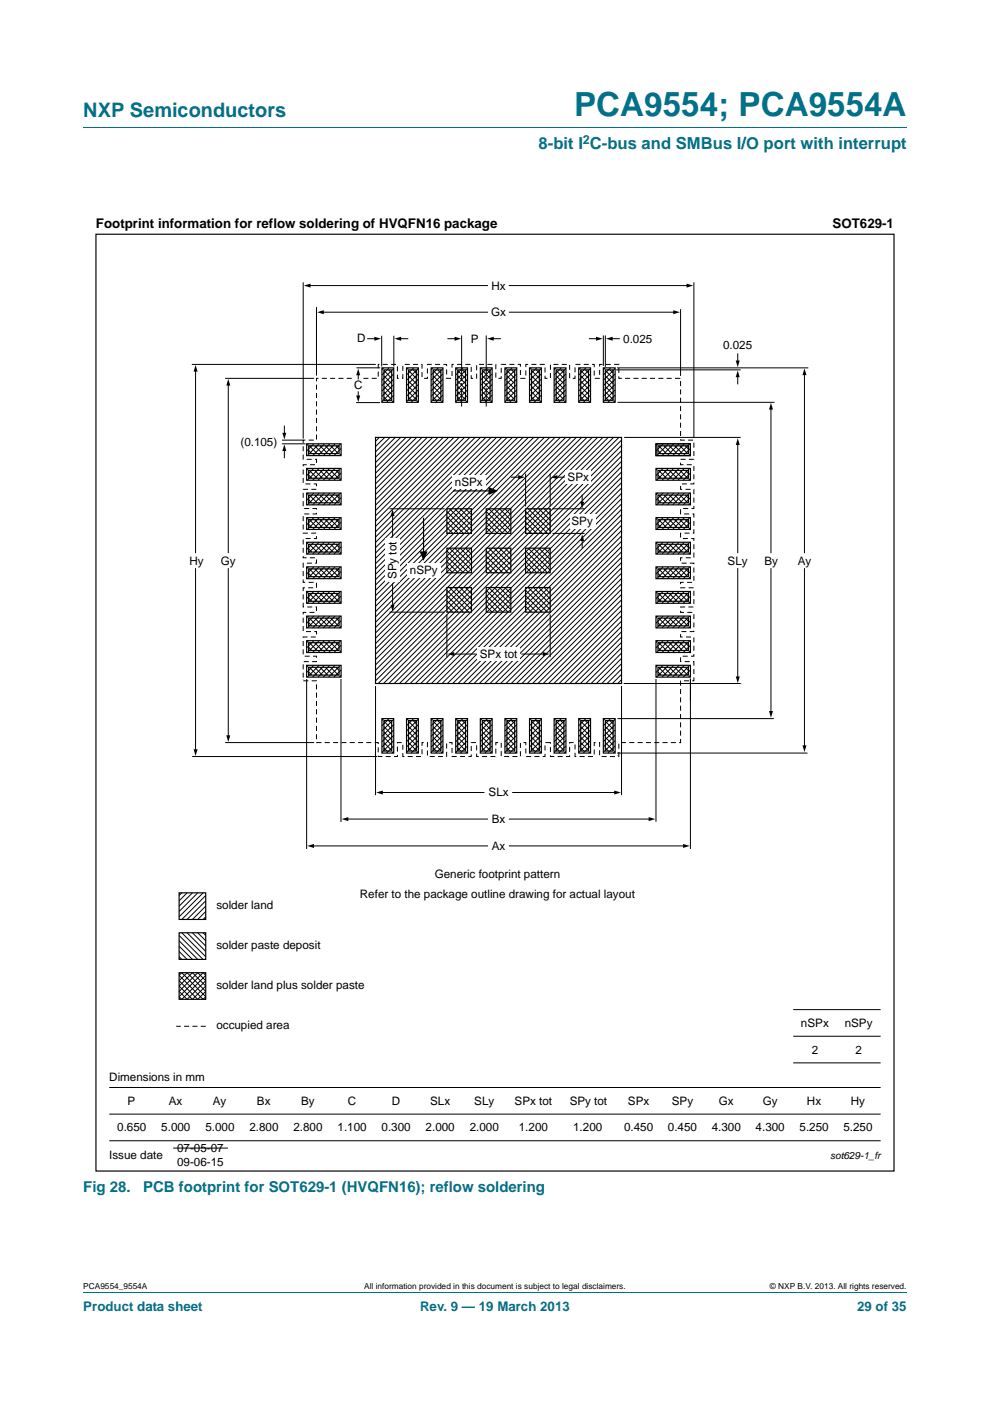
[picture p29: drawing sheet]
<svg xmlns="http://www.w3.org/2000/svg" width="210mm" height="297mm" viewBox="0 0 210 297" stroke-linecap="round" stroke-linejoin="round" font-family="sans-serif">
<defs><g id="words">
<text font-size="7" fill="#00718a" x="121.8" y="24.6">PCA9554; PCA9554A</text>
<text font-size="4.2" fill="#00718a" x="17.7" y="24.9">NXP Semiconductors</text>
<text font-size="3.5" fill="#00718a" x="114.2" y="31.6">8-bit I C-bus and SMBus I/O port with interrupt</text>
<g font-size="3.2" fill="#00718a">
<text x="17.7" y="252.6">Fig 28.</text>
<text x="30.4" y="252.6">PCB footprint for SOT629-1 (HVQFN16); reflow soldering</text>
</g>
<g font-size="2.8">
<text x="20.4" y="48.4">Footprint information for reflow soldering of HVQFN16 package</text>
<text x="176.6" y="48.4">SOT629-1</text>
</g>
<g font-size="2.8" fill="#00718a">
<text x="17.7" y="277.9">Product data sheet</text>
<text x="89.1" y="277.9">Rev. 9 — 19 March 2013</text>
<text x="181.8" y="277.9">29 of 35</text>
</g>
<text font-size="2.6" fill="#00718a" x="123.6" y="30.5">2</text>
<g font-size="2.5">
<text x="104.2" y="61.4">Hx</text>
<text x="104.2" y="67">Gx</text>
<text x="75.7" y="72.6">D</text>
<text x="99.9" y="72.7">P</text>
<text x="132.2" y="72.7">0.025</text>
<text x="153.4" y="74.1">0.025</text>
<text x="75.1" y="82.6">C</text>
<text x="51" y="94.5">(0.105)</text>
<text x="96.5" y="103.1">nSPx</text>
<text x="120.4" y="102">SPx</text>
<text x="121.2" y="111.4">SPy</text>
<text x="40.2" y="119.7">Hy</text>
<text x="46.8" y="119.7">Gy</text>
<text x="154.3" y="119.7">SLy</text>
<text x="162.1" y="119.7">By</text>
<text x="169.2" y="119.7">Ay</text>
<text x="84.1" y="122.8" transform="rotate(-90 84.1 122.8)">SPy tot</text>
<text x="86.9" y="121.7">nSPy</text>
<text x="101.8" y="139.5">SPx tot</text>
<text x="103.6" y="168.8">SLx</text>
<text x="104.3" y="174.4">Bx</text>
<text x="104.3" y="180.2">Ax</text>
<text x="76.3" y="190.4">Refer to the package outline drawing for actual layout</text>
<text x="92.2" y="186.2">Generic footprint pattern</text>
<text x="45.9" y="192.8">solder land</text>
<text x="45.9" y="201.2">solder paste deposit</text>
<text x="45.9" y="209.7">solder land plus solder paste</text>
<text x="45.9" y="218.2">occupied area</text>
<text x="169.9" y="217.7">nSPx</text>
<text x="179.2" y="217.7">nSPy</text>
<text x="172.2" y="223.4">2</text>
<text x="181.4" y="223.4">2</text>
<text x="23.2" y="229.2">Dimensions in mm</text>
<text x="24.9" y="239.9">0.650</text>
<text x="27.1" y="234.2">P</text>
<text x="34.2" y="239.9">5.000</text>
<text x="35.8" y="234.2">Ax</text>
<text x="43.6" y="239.9">5.000</text>
<text x="45.1" y="234.2">Ay</text>
<text x="52.9" y="239.9">2.800</text>
<text x="54.5" y="234.2">Bx</text>
<text x="62.2" y="239.9">2.800</text>
<text x="63.9" y="234.2">By</text>
<text x="71.6" y="239.9">1.100</text>
<text x="73.8" y="234.2">C</text>
<text x="80.9" y="239.9">0.300</text>
<text x="83.1" y="234.2">D</text>
<text x="90.3" y="239.9">2.000</text>
<text x="91.2" y="234.2">SLx</text>
<text x="99.6" y="239.9">2.000</text>
<text x="100.6" y="234.2">SLy</text>
<text x="109.2" y="234.2">SPx tot</text>
<text x="110" y="239.9">1.200</text>
<text x="120.8" y="234.2">SPy tot</text>
<text x="121.6" y="239.9">1.200</text>
<text x="132.4" y="239.9">0.450</text>
<text x="133.2" y="234.2">SPx</text>
<text x="141.7" y="239.9">0.450</text>
<text x="142.5" y="234.2">SPy</text>
<text x="151" y="239.9">4.300</text>
<text x="152.5" y="234.2">Gx</text>
<text x="160.3" y="239.9">4.300</text>
<text x="161.8" y="234.2">Gy</text>
<text x="169.6" y="239.9">5.250</text>
<text x="171.2" y="234.2">Hx</text>
<text x="178.9" y="239.9">5.250</text>
<text x="180.5" y="234.2">Hy</text>
<text x="23.2" y="245.7">Issue date</text>
<text x="37.6" y="244.2">07-05-07</text>
<text x="37.6" y="247.2">09-06-15</text>
</g>
<text font-size="2.1" x="176.1" y="245.8">sot629-1_fr</text>
<g font-size="1.8">
<text x="17.7" y="273.3">PCA9554_9554A</text>
<text x="77.2" y="273.3">All information provided in this document is subject to legal disclaimers.</text>
<text x="163.3" y="273.3">© NXP B.V. 2013. All rights reserved.</text>
</g>
</g></defs>
<path d="M17.7 27h174.6M17.7 273.9h174.6" fill="none" stroke="#00718a" stroke-width=".21"/>
<g fill="none" stroke="#000" stroke-width=".25">
<path d="M20.4 49.7h169.2v198.6h-169.2zM81 78h2.5v7.3h-2.5zM86.2 78h2.5v7.3h-2.5zM91.4 78h2.5v7.3h-2.5zM96.7 78h2.5v7.3h-2.5zM101.9 78h2.5v7.3h-2.5zM107.1 78h2.5v7.3h-2.5zM112.3 78h2.5v7.3h-2.5zM117.5 78h2.5v7.3h-2.5zM122.7 78h2.6v7.3h-2.6zM128 78h2.5v7.3h-2.5zM65 94.1h7.3v2.5h-7.3z"/>
<path d="M65 99.3h7.3v2.5h-7.3zM79.7 92.7h52.1v52.2h-52.1zM139.1 99.3h7.3v2.5h-7.3zM139.1 94.1h7.3v2.5h-7.3zM65 104.5h7.3v2.5h-7.3zM65 115h7.3v2.5h-7.3zM65 109.8h7.3v2.5h-7.3zM89.8 109.9v8.2M94.8 116.2h5.2v5.2h-5.2zM94.8 107.9h5.2v5.2h-5.2zM96.3 104.1h8.5M103.1 116.2h5.2v5.2h-5.2z"/>
<path d="M103.1 107.9h5.2v5.2h-5.2zM111.5 116.2h5.2v5.2h-5.2zM111.5 107.9h5.2v5.2h-5.2zM139.1 109.8h7.3v2.5h-7.3zM139.1 104.5h7.3v2.5h-7.3zM139.1 115h7.3v2.5h-7.3zM65 120.2h7.3v2.5h-7.3zM65 130.6h7.3v2.5h-7.3zM65 135.8h7.3v2.5h-7.3zM65 125.4h7.3v2.5h-7.3zM94.8 124.6h5.2v5.2h-5.2zM103.1 124.6h5.2v5.2h-5.2z"/>
<path d="M111.5 124.6h5.2v5.2h-5.2zM139.1 125.4h7.3v2.5h-7.3zM139.1 135.8h7.3v2.5h-7.3zM139.1 130.6h7.3v2.5h-7.3zM139.1 120.2h7.3v2.5h-7.3zM65 141.1h7.3v2.5h-7.3zM81 152.4h2.5v7.3h-2.5zM86.2 152.4h2.5v7.3h-2.5zM91.4 152.4h2.5v7.3h-2.5zM96.7 152.4h2.5v7.3h-2.5zM101.9 152.4h2.5v7.3h-2.5zM107.1 152.4h2.5v7.3h-2.5z"/>
<path d="M112.3 152.4h2.5v7.3h-2.5zM117.5 152.4h2.5v7.3h-2.5zM122.7 152.4h2.6v7.3h-2.6zM128 152.4h2.5v7.3h-2.5zM139.1 141.1h7.3v2.5h-7.3z"/>
</g>
<g fill="none" stroke="#000" stroke-width=".21">
<path d="M64.3 59.9v33.1M147.2 59.9v32.8M40.7 77.3h39M41.5 78.5v38.7M65.6 60.5h37.8M67.1 65.1v14.5M68.4 66.2h35M78 71.8h1.7M81 71.2v6.5M83.5 71.2v6.5M84.8 71.8h1.7M95 71.8h1.7"/>
<path d="M97.9 71.1v9.7M103.1 71.1v9.7M104.4 71.8h1.7M108 66.2h35.1M108 60.5h37.9M125 71.8h1.7M128 71.1v6.5M128.4 71.1v6.7M129.7 71.8h1.7M130.7 78.4h26.4M130.9 78h40.5M144.4 65.5v14.2"/>
<path d="M156.5 75v1.7M156.5 79.7v1.7M170.6 79.2v38M47.8 80.2h18.8M48.4 81.5v35.7M59.8 93.3h4.5M59.8 94.1h5M60.3 90.4v1.6M60.3 95.3v1.7M80.5 92.7l-.8 .9M81.6 92.7l-1.9 2M82.7 92.7l-3 3.1"/>
<path d="M83.8 92.7l-4.1 4.2M85 92.7l-5.3 5.4M86.1 92.7l-6.4 6.5M87.2 92.7l-7.5 7.6M88.4 92.7l-8.7 8.8M89.5 92.7l-9.8 9.9M90.6 92.7l-10.9 11M91.8 92.7l-12.1 12.1M92.9 92.7l-13.2 13.3M94 92.7l-14.3 14.4M95.1 92.7l-15.5 15.5M96.3 92.7l-16.7 16.7"/>
<path d="M97.4 92.7l-17.8 17.8M97.9 81.2v.6M97.9 82.2v4M98.5 92.7l-18.9 18.9M99.7 92.7l-20.1 20M100.8 92.7l-21.2 21.2M101.9 92.7l-22.3 22.3M103 92.7l-23.4 23.4M103.1 81.2v.6M103.1 82.2v4M104.2 92.7l-24.6 24.6M105.3 92.7l-25.7 25.7"/>
<path d="M106.4 92.7l-26.8 26.8M107.6 92.7l-28 27.9M108.7 92.7l-29.1 29.1M109.8 92.7l-30.2 30.2M110.9 92.7l-31.3 31.3M112.1 92.7l-32.5 32.5M113.2 92.7l-33.6 33.6M114.3 92.7l-34.7 34.7M115.5 92.7l-35.9 35.9M116.6 92.7l-37 37M117.7 92.7l-38.1 38.1M118.8 92.7l-39.2 39.2"/>
<path d="M120 92.7l-40.4 40.4M121.1 92.7l-41.5 41.5M122.2 92.7l-42.6 42.6M123.4 92.7l-43.8 43.8M124.5 92.7l-44.9 44.9M125.6 92.7l-46 46M126.7 92.7l-47.1 47.1M127.9 92.7l-48.3 48.3M129 92.7l-49.4 49.4M130.1 92.7l-50.5 50.5M131 85.3h33.3M131.3 92.7l-51.7 51.7"/>
<path d="M131.8 99.1h.1M131.8 93.3l-51.6 51.6M131.8 94.4l-50.5 50.5M131.8 95.6l-49.3 49.3M131.8 96.7l-48.2 48.2M131.8 97.8l-47.1 47.1M131.8 99l-45.9 45.9M132.4 92.7h24.7M146.4 94.1h.1M156.5 94.1v23.1M163.5 86.6v30.6M82.6 107.9h11.7"/>
<path d="M83.3 109.1v4.8M108.5 101.2h1.7M111.5 100.4v7M116.7 100.4v7M117.2 107.9h6.8M117.2 113.1h6.8M117.9 101.2h1.7M123.5 105v1.7M123.5 114.4v1.7M131.8 100.1l-44.8 44.8M131.8 101.2l-43.7 43.7M131.8 102.3l-42.6 42.6"/>
<path d="M131.8 103.5l-41.4 41.4M131.8 104.6l-40.3 40.3M131.8 105.7l-39.2 39.2M131.8 106.9l-38 38M131.8 108l-36.9 36.9M131.8 109.1l-35.8 35.8M131.8 110.2l-34.7 34.7M131.8 111.4l-33.5 33.5M131.8 112.5l-32.4 32.4M131.8 113.6l-31.3 31.3M131.8 114.8l-30.1 30.1M131.8 115.9l-29 29"/>
<path d="M131.8 117l-27.9 27.9M131.8 118.1l-26.7 26.8M131.8 119.3l-25.6 25.6M41.5 120.6v38.5M48.4 120.6v35.6M82.6 129.8h11.7M83.3 123.7v4.8M94.8 130.3v9M96.1 138.7h4.7M110.7 138.7h4.7M116.7 130.3v9M131.8 120.4l-24.5 24.5"/>
<path d="M131.8 121.5l-23.4 23.4M131.8 122.7l-22.2 22.2M131.8 123.8l-21.1 21.1M131.8 124.9l-20 20M131.8 126l-18.8 18.9M131.8 127.2l-17.7 17.7M131.8 128.3l-16.6 16.6M131.8 129.4l-15.5 15.5M131.8 130.6l-14.3 14.3M131.8 131.7l-13.2 13.2M131.8 132.8l-12.1 12.1M131.8 134l-10.9 10.9"/>
<path d="M131.8 135.1l-9.8 9.8M131.8 136.2l-8.7 8.7M131.8 137.3l-7.6 7.6M131.8 138.5l-6.4 6.4M131.8 139.6l-5.3 5.3M156.5 120.6v23.1M163.5 120.6v30.4M170.6 120.6v37.7M47.8 157.4h18.8M64.3 144.1h.1M65 144v36M67.1 157.4h.1"/>
<path d="M72.3 144v30.3M79.7 145.5v23.1M81 152.4h.1M97.9 159.7h.1M103.1 159.7h.1M130.9 159.7h40.4M131 152.4h33.1M131.8 140.7l-4.2 4.2M131.8 141.9l-3 3M131.8 143l-1.9 1.9M131.8 144.1l-.8 .8M131.8 145.5v23.1"/>
<path d="M132.3 144.9h24.8M139.1 144v30.2M144.4 157.4h.1M146.4 143.8v36.2M40.8 160.4h39.2M66.3 179.4h37.1M73.6 173.7h29.8M80.9 168h21.7M108 179.4h37.2M108 173.7h29.9M108.7 168h21.9M131 160.2h.1"/>
<path d="M168.2 219.7h18.6M168.2 214.1h18.6M23.2 236.2h163.6M23.2 230.6h163.6M168.2 225.3h18.6M23.2 241.9h163.6"/>
<circle cx="81.2" cy="78" r=".01"/>
<circle cx="79.7" cy="92.7" r=".01"/>
<circle cx="81" cy="85.3" r=".01"/>
<circle cx="144.4" cy="80.2" r=".01"/>
<circle cx="83.1" cy="107.9" r=".01"/>
<circle cx="79.7" cy="144.9" r=".01"/>
<circle cx="157.2" cy="144.9" r=".01"/>
</g>
<g fill="#000">
<path d="M41.5 77.4l.4 1.4h-.8zM64.4 60.5l1.5-.4v.9zM67.3 66.2l1.4-.4v.8zM79.4 71.4l1.4 .4-1.4 .4zM83.7 71.8l1.4-.4v.8zM96.4 71.4l1.4 .4-1.4 .4zM103.3 71.8l1.4-.4v.8zM126.4 71.4l1.4 .4-1.4 .4zM128.5 71.8l1.4-.4v.8zM142.8 65.8l1.4 .4-1.4 .4zM145.6 60.1l1.4 .4-1.4 .5zM156 76.4h.9l-.4 1.5z"/>
<path d="M156.5 78.6l.4 1.4h-.9zM170.6 78.1l.5 1.4h-.9zM48.4 80.3l.4 1.5h-.8zM59.9 91.8h.8l-.4 1.4zM60.3 94.2l.4 1.4h-.8zM156.5 92.9l.4 1.5h-.8zM163.5 85.4l.5 1.4h-.9zM83.3 108l.4 1.4h-.9zM89 116.9h1.7l-.9 2zM103.6 103.2l2 .9-2 .8zM109.9 100.7l1.4 .5-1.4 .4zM116.8 101.2l1.4-.5v.9z"/>
<path d="M123.1 106.4h.8l-.4 1.4zM123.5 113.3l.4 1.4h-.8zM82.8 128.2h.9l-.4 1.4zM94.9 138.7l1.4-.5v.9zM115.1 138.2l1.5 .5-1.5 .4zM41.1 158.9h.8l-.4 1.4zM48 155.9h.8l-.4 1.4zM156.1 143.4h.8l-.4 1.4zM163.1 150.8h.9l-.5 1.4zM170.2 158h.9l-.5 1.4zM65.2 179.4l1.4-.5v.9zM72.5 173.7l1.4-.5v.9z"/>
<path d="M79.8 168l1.4-.4v.9zM130.3 167.6l1.4 .4-1.4 .5zM137.6 173.2l1.4 .5-1.4 .4zM144.9 178.9l1.4 .5-1.4 .4z"/>
</g>
<path d="M67.1 80.2h13.1v-2.9h4.1v2.9h1.1v-2.9h4.1v2.9h1.2v-2.9h4v2.9h1.2v-2.9h4v2.9h1.2v-2.9h4.1v2.9h1.1v-2.9h4.1v2.9h1.1v-2.9h4.1v2.9h1.1v-2.9h4.1v2.9h1.2v-2.9h4v2.9h1.2v-2.9h4.1v2.9h13.1v13.1h2.8v4.1h-2.8v1.1h2.8v4.1h-2.8v1.1h2.8v4.1h-2.8v1.2h2.8v4h-2.8v1.2h2.8v4.1h-2.8v1.1h2.8v4.1h-2.8v1.1h2.8v4.1h-2.8v1.1h2.8v4.1h-2.8v1.2h2.8v4h-2.8v1.2h2.8v4h-2.8v13.1h-13.1v3h-4.1v-3h-1.2v3h-4v-3h-1.2v3h-4.1v-3h-1.1v3h-4.1v-3h-1.1v3h-4.1v-3h-1.1v3h-4.1v-3h-1.2v3h-4v-3h-1.2v3h-4v-3h-1.2v3h-4.1v-3h-1.1v3h-4.1v-3h-13.1v-13.1h-2.8v-4h2.8v-1.2h-2.8v-4h2.8v-1.2h-2.8v-4.1h2.8v-1.1h-2.8v-4.1h2.8v-1.1h-2.8v-4.1h2.8v-1.1h-2.8v-4.1h2.8v-1.2h-2.8v-4h2.8v-1.2h-2.8v-4.1h2.8v-1.1h-2.8v-4.1h2.8v-1.1h-2.8v-4.1h2.8z" fill="none" stroke="#000" stroke-width=".21" stroke-dasharray="1.1 .7" stroke-linecap="butt"/>
<g fill="#fff">
<path d="M95.9 100.7h7.1v2.9h-7.1z"/>
<path d="M101.2 137.1h9v2.9h-9z"/>
<path d="M86.3 119.4h7.1v3.1h-7.1z"/>
<path d="M81.8 114.1h3.1v9.2h-3.1z"/>
<path d="M119.9 99.7h5.5v2.9h-5.5z"/>
<path d="M120.8 109h5.5v3.1h-5.5z"/>
</g>
<path d="M43.6 217.6h-6.2" fill="none" stroke="#000" stroke-width=".21" stroke-dasharray="1.1 .7" stroke-linecap="butt"/>
<path d="M75.6 78h5M75.5 85.4h5.1M76 83.1v1.1" fill="none" stroke="#000" stroke-width=".21"/>
<path d="M75.6 83.9h.8l-.4 1.4z" fill="#000"/>
<path d="M75.1 79.7h1.7v.8h-1.7z" fill="#fff"/>
<g fill="none" stroke="#000" stroke-width=".21">
<path d="M76 79.3v1M81.4 78l-.4 .4M81.4 79.7l1.7 1.6M81.4 78.6l1.7 1.6M82.4 78.4l.7 .7M82.5 78l-1.5 1.5M83.5 79.3l-2.5 2.5M83.5 78.1l-2.5 2.5M86.6 78l-.4 .4M86.6 79.7l1.7 1.6M86.6 78.6l1.7 1.6M87.6 78.4l.7 .7"/>
<path d="M87.7 78l-1.5 1.5M88.7 79.3l-2.5 2.5M88.7 78.1l-2.5 2.5M91.8 78l-.4 .4M91.9 79.7l1.6 1.6M91.9 78.6l1.6 1.6M92.9 78.4l.6 .7M93 78l-1.6 1.5M93.9 79.3l-2.5 2.5M93.9 78.1l-2.5 2.5M97 78l-.3 .4M97.1 79.7l1.6 1.6"/>
<path d="M97.1 78.6l1.6 1.6M98.1 78.4l.6 .7M98.2 78l-1.5 1.5M99.2 79.3l-2.5 2.5M99.2 78.1l-2.5 2.5M102.3 78l-.4 .4M102.3 79.7l1.7 1.6M102.3 78.6l1.7 1.6M103.3 78.4l.7 .7M103.4 78l-1.5 1.5M104.4 79.3l-2.5 2.5M104.4 78.1l-2.5 2.5"/>
<path d="M107.5 78l-.4 .4M107.5 79.7l1.7 1.6M107.5 78.6l1.7 1.6M108.5 78.4l.7 .7M108.6 78l-1.5 1.5M109.6 79.3l-2.5 2.5M109.6 78.1l-2.5 2.5M112.7 78l-.4 .4M112.7 79.7l1.7 1.6M112.7 78.6l1.7 1.6M113.7 78.4l.7 .7M113.8 78l-1.5 1.5"/>
<path d="M114.8 79.3l-2.5 2.5M114.8 78.1l-2.5 2.5M117.9 78l-.4 .4M118 79.7l1.6 1.6M118 78.6l1.6 1.6M118.9 78.4l.7 .7M119 78l-1.5 1.5M120 79.3l-2.5 2.5M120 78.1l-2.5 2.5M123.1 78l-.4 .4M123.2 79.7l1.6 1.6M123.2 78.6l1.6 1.6"/>
<path d="M124.2 78.4l.6 .7M124.3 78l-1.6 1.5M125.3 79.3l-2.6 2.5M125.3 78.1l-2.6 2.5M128.4 78l-.4 .4M128.4 79.7l1.6 1.6M128.4 78.6l1.6 1.6M129.4 78.4l.6 .7M129.5 78l-1.5 1.5M130.5 79.3l-2.5 2.5M130.5 78.1l-2.5 2.5M65.4 94.1l-.4 .4"/>
<path d="M65.4 99.3l-.4 .4M65.5 95.5l.6 .7M65.6 94.5l1.7 1.7M65.6 99.7l1.7 1.7M66.6 94.1l-1.6 1.5M66.6 99.3l-1.6 1.5M66.7 94.5l1.7 1.7M66.7 99.7l1.7 1.7M67.7 94.1l-2.5 2.5M67.7 99.3l-2.5 2.5M67.9 94.5l1.6 1.7M67.9 99.7l1.6 1.7"/>
<path d="M68.8 94.1l-2.5 2.5M68.8 99.3l-2.5 2.5M69 94.5l1.7 1.7M69 99.7l1.7 1.7M69.9 94.1l-2.5 2.5M69.9 99.3l-2.5 2.5M70.1 94.5l1.7 1.7M70.1 99.7l1.7 1.7M71.1 94.1l-2.5 2.5M71.1 99.3l-2.5 2.5M71.3 94.5l.6 .7M71.3 99.7l.6 .7"/>
<path d="M72.2 94.1l-2.5 2.5M72.2 99.3l-2.5 2.5M72.3 95.1l-1.5 1.5M72.3 96.2l-.3 .4M81.4 84.2l.7 .7M81.4 83.1l1.7 1.6M81.4 81.9l1.7 1.7M81.4 80.8l1.7 1.7M83.5 84.9l-.4 .4M83.5 83.8l-1.5 1.5M83.5 82.7l-2.5 2.5M83.5 81.5l-2.5 2.5"/>
<path d="M83.5 80.4l-2.5 2.5M86.6 84.2l.7 .7M86.6 83.1l1.7 1.6M86.6 81.9l1.7 1.7M86.6 80.8l1.7 1.7M88.7 84.9l-.4 .4M88.7 83.8l-1.5 1.5M88.7 82.7l-2.5 2.5M88.7 81.5l-2.5 2.5M88.7 80.4l-2.5 2.5M91.9 84.2l.6 .7M91.9 83.1l1.6 1.6"/>
<path d="M91.9 81.9l1.6 1.7M91.9 80.8l1.6 1.7M93.9 84.9l-.3 .4M93.9 83.8l-1.5 1.5M93.9 82.7l-2.5 2.5M93.9 81.5l-2.5 2.5M93.9 80.4l-2.5 2.5M97.1 84.2l.7 .7M97.1 83.1l1.6 1.6M97.1 81.9l1.6 1.7M97.1 80.8l1.6 1.7M99.2 84.9l-.4 .4"/>
<path d="M99.2 83.8l-1.6 1.5M99.2 82.7l-2.5 2.5M99.2 81.5l-2.5 2.5M99.2 80.4l-2.5 2.5M102.3 84.2l.7 .7M102.3 83.1l1.7 1.6M102.3 81.9l1.7 1.7M102.3 80.8l1.7 1.7M104.4 84.9l-.4 .4M104.4 83.8l-1.5 1.5M104.4 82.7l-2.5 2.5M104.4 81.5l-2.5 2.5"/>
<path d="M104.4 80.4l-2.5 2.5M107.5 84.2l.7 .7M107.5 83.1l1.7 1.6M107.5 81.9l1.7 1.7M107.5 80.8l1.7 1.7M109.6 84.9l-.4 .4M109.6 83.8l-1.5 1.5M109.6 82.7l-2.5 2.5M109.6 81.5l-2.5 2.5M109.6 80.4l-2.5 2.5M112.7 84.2l.7 .7M112.7 83.1l1.7 1.6"/>
<path d="M112.7 81.9l1.7 1.7M112.7 80.8l1.7 1.7M114.8 84.9l-.4 .4M114.8 83.8l-1.5 1.5M114.8 82.7l-2.5 2.5M114.8 81.5l-2.5 2.5M114.8 80.4l-2.5 2.5M118 84.2l.6 .7M118 83.1l1.6 1.6M118 81.9l1.6 1.7M118 80.8l1.6 1.7M120 84.9l-.4 .4"/>
<path d="M120 83.8l-1.5 1.5M120 82.7l-2.5 2.5M120 81.5l-2.5 2.5M120 80.4l-2.5 2.5M123.2 84.2l.6 .7M123.2 83.1l1.6 1.6M123.2 81.9l1.6 1.7M123.2 80.8l1.6 1.7M125.3 84.9l-.4 .4M125.3 83.8l-1.6 1.5M125.3 82.7l-2.6 2.5M125.3 81.5l-2.6 2.5"/>
<path d="M125.3 80.4l-2.6 2.5M128.4 84.2l.7 .7M128.4 83.1l1.6 1.6M128.4 81.9l1.6 1.7M128.4 80.8l1.6 1.7M130.5 84.9l-.4 .4M130.5 83.8l-1.5 1.5M130.5 82.7l-2.5 2.5M130.5 81.5l-2.5 2.5M130.5 80.4l-2.5 2.5M139.5 94.1l-.4 .4M139.5 99.3l-.4 .4"/>
<path d="M139.6 95.5l.6 .7M139.7 94.5l1.7 1.7M139.7 99.7l1.7 1.7M140.7 94.1l-1.6 1.5M140.7 99.3l-1.6 1.5M140.8 94.5l1.7 1.7M140.8 99.7l1.7 1.7M141.8 94.1l-2.5 2.5M141.8 99.3l-2.5 2.5M142 94.5l1.6 1.7M142 99.7l1.6 1.7M142.9 94.1l-2.5 2.5"/>
<path d="M142.9 99.3l-2.5 2.5M143.1 94.5l1.6 1.7M143.1 99.7l1.6 1.7M144 94.1l-2.5 2.5M144 99.3l-2.5 2.5M144.2 94.5l1.7 1.7M144.2 99.7l1.7 1.7M145.2 94.1l-2.5 2.5M145.2 99.3l-2.5 2.5M145.3 94.5l.7 .7M145.3 99.7l.7 .7M146.3 94.1l-2.5 2.5"/>
<path d="M146.3 99.3l-2.5 2.5M146.4 95.1l-1.5 1.5M146.4 96.2l-.4 .4M65.4 104.5l-.4 .4M65.4 109.8l-.4 .3M65.4 115l-.4 .4M65.5 100.7l.6 .7M65.5 105.9l.6 .7M65.5 111.2l.6 .6M65.5 116.4l.6 .6M65.6 105l1.7 1.6M65.6 110.2l1.7 1.6"/>
<path d="M65.6 115.4l1.7 1.6M66.6 104.5l-1.6 1.6M66.6 109.8l-1.6 1.5M66.6 115l-1.6 1.5M66.7 105l1.7 1.6M66.7 110.2l1.7 1.6M66.7 115.4l1.7 1.6M67.7 104.5l-2.5 2.5M67.7 109.8l-2.5 2.5M67.7 115l-2.5 2.5M67.9 105l1.6 1.6M67.9 110.2l1.6 1.6"/>
<path d="M67.9 115.4l1.6 1.6M68.8 104.5l-2.5 2.5M68.8 109.8l-2.5 2.5M68.8 115l-2.5 2.5M69 105l1.7 1.6M69 110.2l1.7 1.6M69 115.4l1.7 1.6M69.9 104.5l-2.5 2.5M69.9 109.8l-2.5 2.5M69.9 115l-2.5 2.5M70.1 105l1.7 1.6M70.1 110.2l1.7 1.6"/>
<path d="M70.1 115.4l1.7 1.6M71.1 104.5l-2.5 2.5M71.1 109.8l-2.5 2.5M71.1 115l-2.5 2.5M71.3 105l.6 .6M71.3 110.2l.6 .6M71.3 115.4l.6 .7M72.2 104.5l-2.5 2.5M72.2 109.8l-2.5 2.5M72.2 115l-2.5 2.5M72.3 100.3l-1.5 1.5M72.3 101.4l-.3 .4"/>
<path d="M72.3 105.5l-1.5 1.5M72.3 106.7l-.3 .3M72.3 110.7l-1.5 1.6M72.3 111.9l-.3 .4M72.3 116l-1.5 1.5M72.3 117.1l-.3 .4M94.8 116.8l4.6 4.6M94.8 117.9l3.5 3.5M94.8 119l2.4 2.4M94.8 108.4l4.6 4.7M94.8 109.6l3.5 3.5M94.8 111.8l1.2 1.3"/>
<path d="M94.8 110.7l2.4 2.4M94.8 113l.1 .1M95.3 116.2l4.7 4.7M95.3 107.9l4.7 4.6M96.5 116.2l3.5 3.5M96.5 107.9l3.5 3.5M97.6 116.2l2.4 2.4M97.6 107.9l2.4 2.4M98.7 116.2l1.3 1.3M98.7 107.9l1.3 1.2M99.9 116.2l.1 .2M99.9 107.9l.1 .1"/>
<path d="M103.1 116.8l4.7 4.6M103.1 119l2.4 2.4M103.1 117.9l3.5 3.5M103.1 108.4l4.7 4.7M103.1 110.7l2.4 2.4M103.1 109.6l3.6 3.5M103.1 113l.2 .1M103.1 111.8l1.3 1.3M103.7 116.2l4.6 4.7M103.7 107.9l4.6 4.6M104.8 116.2l3.5 3.5M104.8 107.9l3.5 3.5"/>
<path d="M105.9 116.2l2.4 2.4M105.9 107.9l2.4 2.4M107.1 116.2l1.2 1.3M107.1 107.9l1.2 1.2M108.2 116.2l.1 .2M108.2 107.9l.1 .1M111.5 116.8l4.6 4.6M111.5 117.9l3.5 3.5M111.5 119l2.4 2.4M111.5 108.4l4.6 4.7M111.5 110.7l2.4 2.4M111.5 109.6l3.5 3.5"/>
<path d="M111.5 113l.1 .1M111.5 111.8l1.2 1.3M112 116.2l4.7 4.7M112 107.9l4.7 4.6M113.2 116.2l3.5 3.5M113.2 107.9l3.5 3.5M114.3 116.2l2.4 2.4M114.3 107.9l2.4 2.4M115.4 116.2l1.3 1.3M115.4 107.9l1.3 1.2M116.5 116.2l.2 .2M116.6 107.9l.1 .1"/>
<path d="M139.5 109.8l-.4 .3M139.5 104.5l-.4 .4M139.5 115l-.4 .4M139.6 100.7l.6 .7M139.6 105.9l.6 .7M139.6 111.2l.6 .6M139.6 116.4l.6 .6M139.7 105l1.7 1.6M139.7 110.2l1.7 1.6M139.7 115.4l1.7 1.6M140.7 109.8l-1.6 1.5M140.7 104.5l-1.6 1.6"/>
<path d="M140.7 115l-1.6 1.5M140.8 105l1.7 1.6M140.8 110.2l1.7 1.6M140.8 115.4l1.7 1.6M141.8 109.8l-2.5 2.5M141.8 104.5l-2.5 2.5M141.8 115l-2.5 2.5M142 105l1.6 1.6M142 110.2l1.6 1.6M142 115.4l1.6 1.6M142.9 109.8l-2.5 2.5M142.9 104.5l-2.5 2.5"/>
<path d="M142.9 115l-2.5 2.5M143.1 105l1.6 1.6M143.1 110.2l1.6 1.6M143.1 115.4l1.6 1.6M144 109.8l-2.5 2.5M144 104.5l-2.5 2.5M144 115l-2.5 2.5M144.2 105l1.7 1.6M144.2 110.2l1.7 1.6M144.2 115.4l1.7 1.6M145.2 109.8l-2.5 2.5M145.2 104.5l-2.5 2.5"/>
<path d="M145.2 115l-2.5 2.5M145.3 105l.7 .6M145.3 110.2l.7 .6M145.3 115.4l.7 .7M146.3 104.5l-2.5 2.5M146.3 109.8l-2.5 2.5M146.3 115l-2.5 2.5M146.4 100.3l-1.5 1.5M146.4 101.4l-.4 .4M146.4 105.5l-1.5 1.5M146.4 106.7l-.4 .3M146.4 110.7l-1.5 1.6"/>
<path d="M146.4 111.9l-.4 .4M146.4 116l-1.5 1.5M146.4 117.1l-.4 .4M65.4 120.2l-.4 .4M65.4 125.4l-.4 .4M65.4 130.6l-.4 .4M65.4 135.8l-.4 .4M65.5 121.6l.6 .7M65.5 126.8l.6 .7M65.5 132l.6 .7M65.5 137.2l.6 .7M65.6 120.6l1.7 1.7"/>
<path d="M65.6 125.8l1.7 1.7M65.6 131l1.7 1.7M65.6 136.3l1.7 1.6M66.6 120.2l-1.6 1.5M66.6 125.4l-1.6 1.5M66.6 130.6l-1.6 1.5M66.6 135.8l-1.6 1.6M66.7 120.6l1.7 1.7M66.7 125.8l1.7 1.7M66.7 131l1.7 1.7M66.7 136.3l1.7 1.6M67.7 120.2l-2.5 2.5"/>
<path d="M67.7 125.4l-2.5 2.5M67.7 130.6l-2.5 2.5M67.7 135.8l-2.5 2.5M67.9 120.6l1.6 1.7M67.9 125.8l1.6 1.7M67.9 131l1.6 1.7M67.9 136.3l1.6 1.6M68.8 120.2l-2.5 2.5M68.8 125.4l-2.5 2.5M68.8 130.6l-2.5 2.5M68.8 135.8l-2.5 2.5M69 120.6l1.7 1.7"/>
<path d="M69 125.8l1.7 1.7M69 131l1.7 1.7M69 136.3l1.7 1.6M69.9 120.2l-2.5 2.5M69.9 125.4l-2.5 2.5M69.9 130.6l-2.5 2.5M69.9 135.8l-2.5 2.5M70.1 120.6l1.7 1.7M70.1 125.8l1.7 1.7M70.1 131l1.7 1.7M70.1 136.3l1.7 1.6M71.1 120.2l-2.5 2.5"/>
<path d="M71.1 125.4l-2.5 2.5M71.1 130.6l-2.5 2.5M71.1 135.8l-2.5 2.5M71.3 120.6l.6 .7M71.3 125.8l.6 .7M71.3 131l.6 .7M71.3 136.3l.6 .6M72.2 120.2l-2.5 2.5M72.2 125.4l-2.5 2.5M72.2 130.6l-2.5 2.5M72.2 135.8l-2.5 2.5M72.3 121.2l-1.5 1.5"/>
<path d="M72.3 122.3l-.3 .4M72.3 126.4l-1.5 1.5M72.3 127.5l-.3 .4M72.3 131.6l-1.5 1.5M72.3 132.7l-.3 .4M72.3 136.8l-1.5 1.5M72.3 138l-.3 .3M94.8 125.1l4.6 4.7M94.8 127.4l2.4 2.4M94.8 126.3l3.5 3.5M94.8 128.5l1.2 1.3M94.8 129.6l.1 .2"/>
<path d="M94.8 120.2l1.2 1.2M94.8 121.3l.1 .1M95.3 124.6l4.7 4.6M96.5 124.6l3.5 3.5M97.6 124.6l2.4 2.4M98.7 124.6l1.3 1.2M99.8 124.6l.2 .1M103.1 125.1l4.7 4.7M103.1 126.3l3.5 3.5M103.1 127.4l2.4 2.4M103.1 129.6l.1 .2M103.1 128.5l1.3 1.3"/>
<path d="M103.1 121.3l.2 .1M103.1 120.2l1.3 1.2M103.7 124.6l4.6 4.6M104.8 124.6l3.5 3.5M105.9 124.6l2.4 2.4M107.1 124.6l1.2 1.2M108.2 124.6l.1 .1M111.5 125.1l4.6 4.7M111.5 126.3l3.5 3.5M111.5 127.4l2.4 2.4M111.5 129.6l.1 .2M111.5 128.5l1.2 1.3"/>
<path d="M111.5 121.3l.1 .1M111.5 120.2l1.2 1.2M112 124.6l4.7 4.6M113.1 124.6l3.6 3.5M114.3 124.6l2.4 2.4M115.4 124.6l1.3 1.2M116.5 124.6l.2 .1M139.5 120.2l-.4 .4M139.5 125.4l-.4 .4M139.5 130.6l-.4 .4M139.5 135.8l-.4 .4M139.6 121.6l.6 .7"/>
<path d="M139.6 126.8l.6 .7M139.6 132l.6 .7M139.6 137.2l.6 .7M139.7 120.6l1.7 1.7M139.7 125.8l1.7 1.7M139.7 131l1.7 1.7M139.7 136.3l1.7 1.6M140.7 120.2l-1.6 1.5M140.7 125.4l-1.6 1.5M140.7 130.6l-1.6 1.5M140.7 135.8l-1.6 1.6M140.8 120.6l1.7 1.7"/>
<path d="M140.8 125.8l1.7 1.7M140.8 131l1.7 1.7M140.8 136.3l1.7 1.6M141.8 120.2l-2.5 2.5M141.8 125.4l-2.5 2.5M141.8 130.6l-2.5 2.5M141.8 135.8l-2.5 2.5M142 120.6l1.6 1.7M142 125.8l1.6 1.7M142 131l1.6 1.7M142 136.3l1.6 1.6M142.9 120.2l-2.5 2.5"/>
<path d="M142.9 125.4l-2.5 2.5M142.9 130.6l-2.5 2.5M142.9 135.8l-2.5 2.5M143.1 120.6l1.6 1.7M143.1 125.8l1.6 1.7M143.1 131l1.6 1.7M143.1 136.3l1.6 1.6M144 120.2l-2.5 2.5M144 125.4l-2.5 2.5M144 130.6l-2.5 2.5M144 135.8l-2.5 2.5M144.2 120.6l1.7 1.7"/>
<path d="M144.2 125.8l1.7 1.7M144.2 131l1.7 1.7M144.2 136.3l1.7 1.6M145.2 120.2l-2.5 2.5M145.2 125.4l-2.5 2.5M145.2 130.6l-2.5 2.5M145.2 135.8l-2.5 2.5M145.3 120.6l.7 .7M145.3 125.8l.7 .7M145.3 131l.7 .7M145.3 136.3l.7 .6M146.3 120.2l-2.5 2.5"/>
<path d="M146.3 125.4l-2.5 2.5M146.3 130.6l-2.5 2.5M146.3 135.8l-2.5 2.5M146.4 121.2l-1.5 1.5M146.4 122.3l-.4 .4M146.4 126.4l-1.5 1.5M146.4 127.5l-.4 .4M146.4 131.6l-1.5 1.5M146.4 132.7l-.4 .4M146.4 136.8l-1.5 1.5M146.4 138l-.4 .3M65.4 141.1l-.4 .3"/>
<path d="M65.5 142.5l.6 .6M65.6 141.5l1.7 1.6M66.6 141.1l-1.6 1.5M66.7 141.5l1.7 1.6M67.7 141.1l-2.5 2.5M67.9 141.5l1.6 1.6M68.8 141.1l-2.5 2.5M69 141.5l1.7 1.6M69.9 141.1l-2.5 2.5M70.1 141.5l1.7 1.6M71.1 141.1l-2.5 2.5M71.3 141.5l.6 .6"/>
<path d="M72.2 141.1l-2.5 2.5M72.3 142l-1.5 1.6M72.3 143.2l-.3 .4M81.4 152.4l-.4 .3M81.4 158.6l.7 .6M81.4 157.4l1.7 1.7M81.4 156.3l1.7 1.7M81.4 155.2l1.7 1.6M81.4 154.1l1.7 1.6M81.4 152.9l1.7 1.7M82.4 152.8l.7 .7M82.5 152.4l-1.5 1.5"/>
<path d="M83.5 159.3l-.4 .4M83.5 158.1l-1.5 1.6M83.5 157l-2.5 2.5M83.5 155.9l-2.5 2.5M83.5 154.8l-2.5 2.5M83.5 153.6l-2.5 2.5M83.5 152.5l-2.5 2.5M86.6 152.4l-.4 .3M86.6 158.6l.7 .6M86.6 157.4l1.7 1.7M86.6 156.3l1.7 1.7M86.6 155.2l1.7 1.6"/>
<path d="M86.6 154.1l1.7 1.6M86.6 152.9l1.7 1.7M87.6 152.8l.7 .7M87.7 152.4l-1.5 1.5M88.7 159.3l-.4 .4M88.7 158.1l-1.5 1.6M88.7 157l-2.5 2.5M88.7 155.9l-2.5 2.5M88.7 154.8l-2.5 2.5M88.7 153.6l-2.5 2.5M88.7 152.5l-2.5 2.5M91.8 152.4l-.4 .3"/>
<path d="M91.9 158.6l.6 .6M91.9 157.4l1.6 1.7M91.9 156.3l1.6 1.7M91.9 155.2l1.6 1.6M91.9 154.1l1.6 1.6M91.9 152.9l1.6 1.7M92.9 152.8l.6 .7M93 152.4l-1.6 1.5M93.9 159.3l-.3 .4M93.9 158.1l-1.5 1.6M93.9 157l-2.5 2.5M93.9 155.9l-2.5 2.5"/>
<path d="M93.9 154.8l-2.5 2.5M93.9 153.6l-2.5 2.5M93.9 152.5l-2.5 2.5M97 152.4l-.3 .3M97.1 158.6l.7 .6M97.1 157.4l1.6 1.7M97.1 156.3l1.6 1.7M97.1 155.2l1.6 1.6M97.1 154.1l1.6 1.6M97.1 152.9l1.6 1.7M98.1 152.8l.6 .7M98.2 152.4l-1.5 1.5"/>
<path d="M99.2 159.3l-.4 .4M99.2 158.1l-1.6 1.6M99.2 157l-2.5 2.5M99.2 155.9l-2.5 2.5M99.2 154.8l-2.5 2.5M99.2 153.6l-2.5 2.5M99.2 152.5l-2.5 2.5M102.3 152.4l-.4 .3M102.3 158.6l.7 .6M102.3 157.4l1.7 1.7M102.3 156.3l1.7 1.7M102.3 155.2l1.7 1.6"/>
<path d="M102.3 154.1l1.7 1.6M102.3 152.9l1.7 1.7M103.3 152.8l.7 .7M103.4 152.4l-1.5 1.5M104.4 159.3l-.4 .4M104.4 158.1l-1.5 1.6M104.4 157l-2.5 2.5M104.4 155.9l-2.5 2.5M104.4 154.8l-2.5 2.5M104.4 153.6l-2.5 2.5M104.4 152.5l-2.5 2.5M107.5 152.4l-.4 .3"/>
<path d="M107.5 158.6l.7 .6M107.5 157.4l1.7 1.7M107.5 156.3l1.7 1.7M107.5 155.2l1.7 1.6M107.5 154.1l1.7 1.6M107.5 152.9l1.7 1.7M108.5 152.8l.7 .7M108.6 152.4l-1.5 1.5M109.6 159.3l-.4 .4M109.6 158.1l-1.5 1.6M109.6 157l-2.5 2.5M109.6 155.9l-2.5 2.5"/>
<path d="M109.6 154.8l-2.5 2.5M109.6 153.6l-2.5 2.5M109.6 152.5l-2.5 2.5M112.7 152.4l-.4 .3M112.7 158.6l.7 .6M112.7 157.4l1.7 1.7M112.7 156.3l1.7 1.7M112.7 155.2l1.7 1.6M112.7 154.1l1.7 1.6M112.7 152.9l1.7 1.7M113.7 152.8l.7 .7M113.8 152.4l-1.5 1.5"/>
<path d="M114.8 159.3l-.4 .4M114.8 158.1l-1.5 1.6M114.8 157l-2.5 2.5M114.8 155.9l-2.5 2.5M114.8 154.8l-2.5 2.5M114.8 153.6l-2.5 2.5M114.8 152.5l-2.5 2.5M117.9 152.4l-.4 .3M118 158.6l.6 .6M118 157.4l1.6 1.7M118 156.3l1.6 1.7M118 155.2l1.6 1.6"/>
<path d="M118 154.1l1.6 1.6M118 152.9l1.6 1.7M118.9 152.8l.7 .7M119 152.4l-1.5 1.5M120 159.3l-.4 .4M120 158.1l-1.5 1.6M120 157l-2.5 2.5M120 155.9l-2.5 2.5M120 154.8l-2.5 2.5M120 153.6l-2.5 2.5M120 152.5l-2.5 2.5M123.1 152.4l-.4 .3"/>
<path d="M123.2 158.6l.6 .6M123.2 157.4l1.6 1.7M123.2 156.3l1.6 1.7M123.2 155.2l1.6 1.6M123.2 154.1l1.6 1.6M123.2 152.9l1.6 1.7M124.2 152.8l.6 .7M124.3 152.4l-1.6 1.5M125.3 159.3l-.4 .4M125.3 158.1l-1.6 1.6M125.3 157l-2.6 2.5M125.3 155.9l-2.6 2.5"/>
<path d="M125.3 154.8l-2.6 2.5M125.3 153.6l-2.6 2.5M125.3 152.5l-2.6 2.5M128.4 152.4l-.4 .3M128.4 158.6l.7 .6M128.4 157.4l1.6 1.7M128.4 156.3l1.6 1.7M128.4 155.2l1.6 1.6M128.4 154.1l1.6 1.6M128.4 152.9l1.6 1.7M129.4 152.8l.6 .7M129.5 152.4l-1.5 1.5"/>
<path d="M130.5 159.3l-.4 .4M130.5 158.1l-1.5 1.6M130.5 157l-2.5 2.5M130.5 155.9l-2.5 2.5M130.5 154.8l-2.5 2.5M130.5 153.6l-2.5 2.5M130.5 152.5l-2.5 2.5M139.5 141.1l-.4 .3M139.6 142.5l.6 .6M139.7 141.5l1.7 1.6M140.7 141.1l-1.6 1.5M140.8 141.5l1.7 1.6"/>
<path d="M141.8 141.1l-2.5 2.5M142 141.5l1.6 1.6M142.9 141.1l-2.5 2.5M143.1 141.5l1.6 1.6M144 141.1l-2.5 2.5M144.2 141.5l1.7 1.6M145.2 141.1l-2.5 2.5M145.3 141.5l.7 .6M146.3 141.1l-2.5 2.5M146.4 142l-1.5 1.6M146.4 143.2l-.4 .4M38 198.3l5.1 5.1"/>
<path d="M38 199.5l3.9 3.9M38.6 197.8l5 5M38.6 189.3l-.6 .6M39.7 197.8l3.9 3.9M39.7 189.3l-1.7 1.7M40.8 197.8l2.8 2.8M40.8 189.3l-2.8 2.8M41.9 197.8l1.7 1.7M41.9 189.3l-3.9 4M43.1 197.8l.5 .5M43.1 189.3l-5.1 5.1M43.6 189.9l-5 5"/>
<path d="M43.6 191l-3.9 3.9M43.6 192.1l-2.8 2.8M43.6 193.3l-1.7 1.6M43.6 194.4l-.5 .5M38 200.6l2.8 2.8M38 201.7l1.7 1.7M38 202.8l.6 .6M38.6 206.2l5 5.1-.5 .6-5.1-5.1zM39.7 206.2l3.9 4-1.7 1.7-3.9-4zM40.8 206.2l2.8 2.9-2.8 2.8-2.8-2.8zM41.9 206.2l1.7 1.7-3.9 4-1.7-1.7zM43.1 206.2l.5 .6-5 5.1-.6-.6z"/>
<path d="M36.7 243.4h11.6"/>
</g>
<path d="M76 78.2l.4 1.4h-.8z" fill="#000"/>
<g fill="none" stroke="#000" stroke-width=".25">
<path d="M81.4 78.4h1.7v6.5h-1.7zM86.6 78.4h1.7v6.5h-1.7zM91.9 78.4h1.6v6.5h-1.6zM97.1 78.4h1.6v6.5h-1.6zM102.3 78.4h1.7v6.5h-1.7zM107.5 78.4h1.7v6.5h-1.7zM112.7 78.4h1.7v6.5h-1.7zM118 78.4h1.6v6.5h-1.6zM123.2 78.4h1.6v6.5h-1.6zM128.4 78.4h1.6v6.5h-1.6zM65.5 94.5h6.4v1.7h-6.4zM65.5 99.7h6.4v1.7h-6.4z"/>
<path d="M139.1 94.1h7.3v2.5h-7.3zM139.6 94.5h6.4v1.7h-6.4zM139.6 99.7h6.4v1.7h-6.4zM65.5 105h6.4v1.6h-6.4zM65.5 110.2h6.4v1.6h-6.4zM65.5 115.4h6.4v1.6h-6.4zM139.6 105h6.4v1.6h-6.4zM139.6 110.2h6.4v1.6h-6.4zM139.6 115.4h6.4v1.6h-6.4zM65.5 120.6h6.4v1.7h-6.4zM65.5 125.8h6.4v1.7h-6.4zM65.5 131h6.4v1.7h-6.4z"/>
<path d="M65.5 136.3h6.4v1.6h-6.4zM139.6 120.6h6.4v1.7h-6.4zM139.6 125.8h6.4v1.7h-6.4zM139.6 131h6.4v1.7h-6.4zM139.6 136.3h6.4v1.6h-6.4zM65.5 141.5h6.4v1.6h-6.4zM81.4 152.8h1.7v6.4h-1.7zM86.6 152.8h1.7v6.4h-1.7zM91.9 152.8h1.6v6.4h-1.6zM97.1 152.8h1.6v6.4h-1.6zM102.3 152.8h1.7v6.4h-1.7zM107.5 152.8h1.7v6.4h-1.7z"/>
<path d="M112.7 152.8h1.7v6.4h-1.7zM118 152.8h1.6v6.4h-1.6zM123.2 152.8h1.6v6.4h-1.6zM128.4 152.8h1.6v6.4h-1.6zM139.6 141.5h6.4v1.6h-6.4zM38 197.8h5.6v5.6h-5.6zM38 189.3h5.6v5.6h-5.6zM38 206.2h5.6v5.7h-5.6z"/>
</g>
<use href="#words"/>
</svg>
